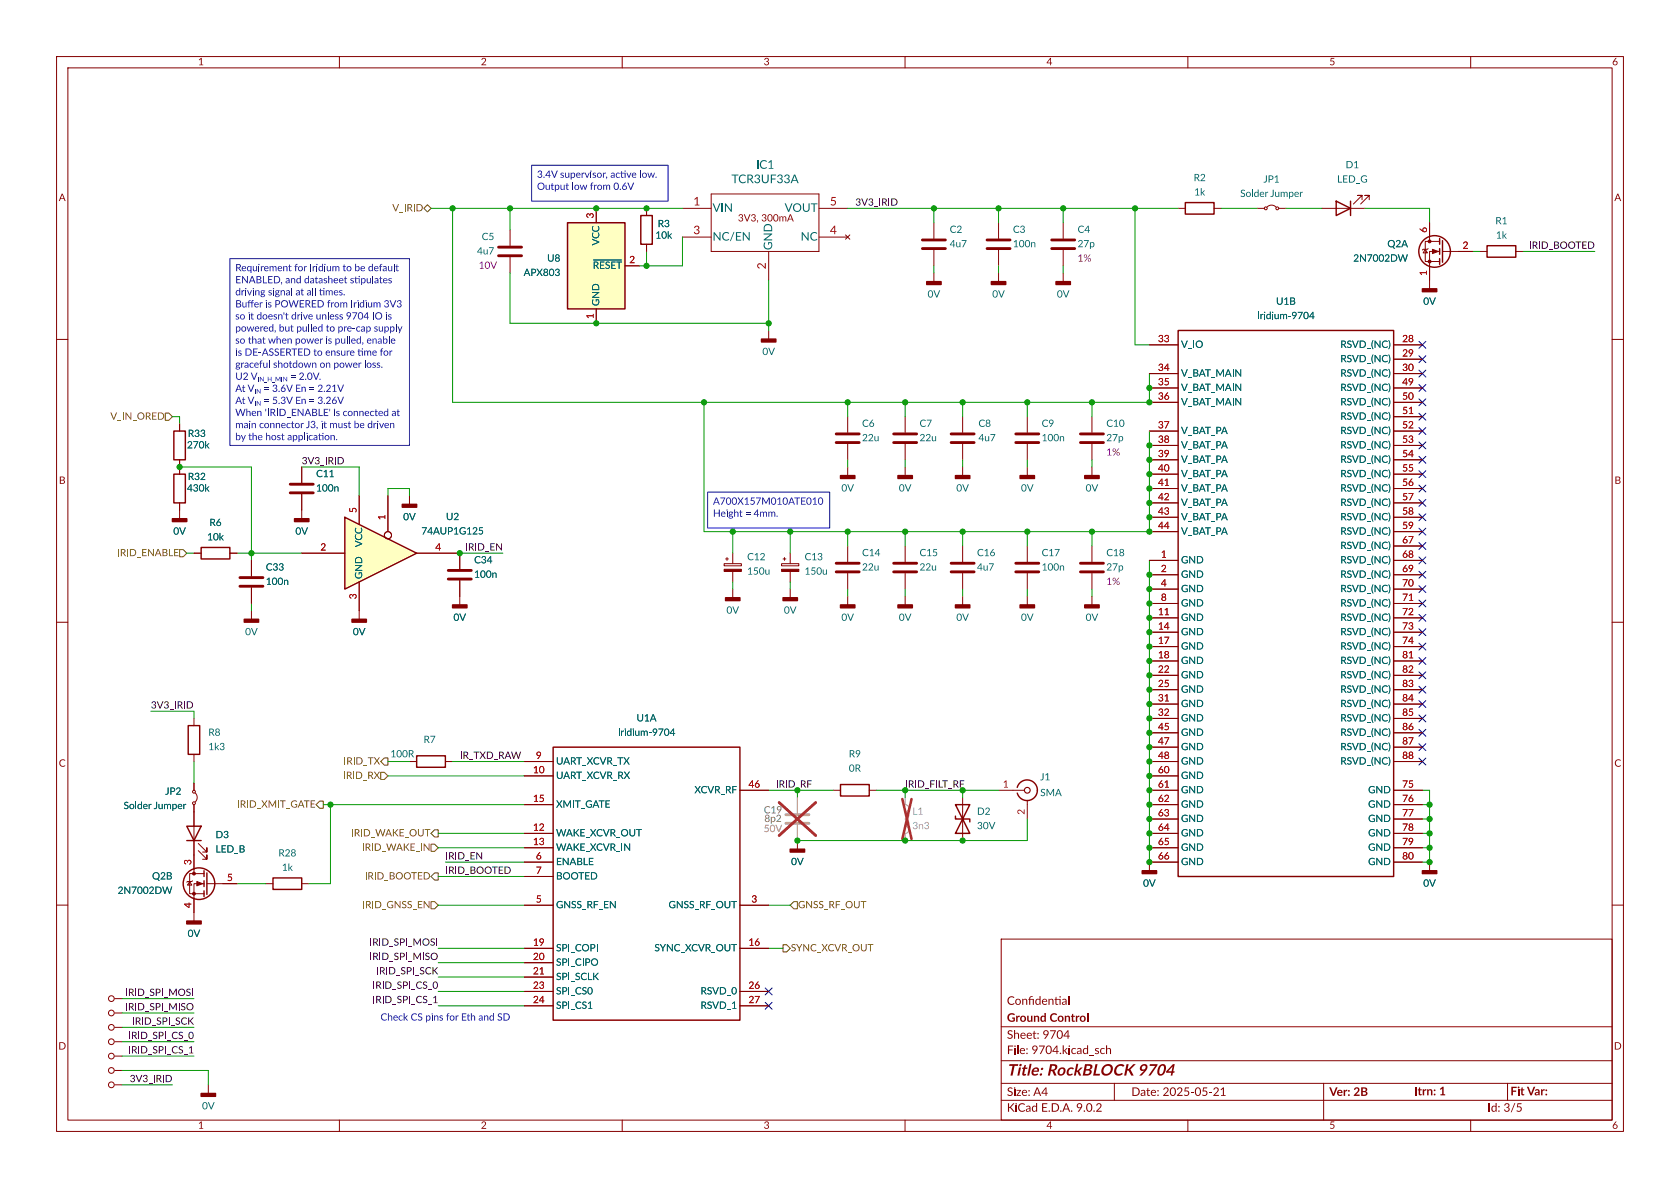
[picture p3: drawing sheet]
<svg xmlns="http://www.w3.org/2000/svg" width="297mm" height="210mm" viewBox="0 0 297 210" stroke-linecap="round" stroke-linejoin="round" font-family="sans-serif">
<defs><g id="words">
<text font-size="2.8" fill="#840000" x="178" y="190.7">Title:RockBLOCK9704</text>
<g font-size="2.1" fill="#006464">
<text x="129.3" y="32.8">TCR3UF33A</text>
<text x="133.6" y="30.3">IC1</text>
<text x="126" y="37.9">VIN</text>
<text x="138.7" y="37.9">VOUT</text>
<text x="126" y="43">NC/EN</text>
<text x="136.9" y="44.2" transform="rotate(-90 136.9 44.2)">GND</text>
<text x="141.5" y="43">NC</text>
</g>
<g font-size="2.1" fill="#a90000">
<text x="122.6" y="36.6">1</text>
<text x="122.6" y="41.7">3</text>
<text x="146.7" y="36.6">5</text>
<text x="146.7" y="41.7">4</text>
<text x="135.6" y="47.6" transform="rotate(-90 135.6 47.6)">2</text>
</g>
<g font-size="2.1" fill="#840000">
<text x="178" y="178.1">Confidential</text>
<text x="178" y="184.1">Sheet:9704</text>
<text x="178" y="181.1">GroundControl</text>
<text x="178" y="186.8">File: 9704.kicad_sch</text>
<text x="178" y="197">KiCadE.D.A.9.0.2</text>
<text x="178" y="194.2">Size:A4</text>
<text x="200" y="194.2">Date: 2025-05-21</text>
<text x="235" y="194.2">Ver:2B</text>
<text x="250" y="194.1">Itrn:1</text>
<text x="263" y="197">Id: 3/5</text>
<text x="267" y="194.1">Fit Var:</text>
</g>
<g font-size="1.8" fill="#840000">
<text x="35" y="11.9">1</text>
<text x="85" y="11.9">2</text>
<text x="135" y="11.9">3</text>
<text x="185" y="11.9">4</text>
<text x="235" y="11.9">5</text>
<text x="285" y="11.9">6</text>
<text x="10.4" y="35.9">A</text>
<text x="285.4" y="35.9">A</text>
<text x="130.5" y="39.5">3V3, 300mA</text>
<text x="10.4" y="85.9">B</text>
<text x="285.4" y="85.9">B</text>
<text x="10.4" y="135.9">C</text>
<text x="285.4" y="135.9">C</text>
<text x="10.3" y="185.9">D</text>
<text x="285.3" y="185.9">D</text>
<text x="35" y="199.9">1</text>
<text x="85" y="199.9">2</text>
<text x="135" y="199.9">3</text>
<text x="185" y="199.9">4</text>
<text x="235" y="199.9">5</text>
<text x="285" y="199.9">6</text>
</g>
<g font-size="1.8" fill="#0000c2">
<text x="94.9" y="31.9">3.4V supervisor,active low.</text>
<text x="94.9" y="34.1">Output low from 0.6V</text>
<text x="41.6" y="48.5">Requirementfor Iridium to be default</text>
<text x="41.6" y="50.6">ENABLED,and datasheet stipulates</text>
<text x="41.6" y="52.7">driving signalat all times.</text>
<text x="41.6" y="54.9">Buffer is POWEREDfrom Iridium 3V3</text>
<text x="41.6" y="57">so it doesn't drive unless9704 IO is</text>
<text x="41.6" y="59.1">powered, but pulled to pre-cap supply</text>
<text x="41.6" y="61.3">so that when power is pulled, enable</text>
<text x="41.6" y="63.4">is DE-ASSERTEDto ensuretime for</text>
<text x="41.6" y="65.5">graceful shotdown on power loss.</text>
<text x="41.6" y="67.7">U2 V_{IN_H_MIN}</text>
<text x="41.6" y="69.8">At V_{IN}</text>
<text x="41.6" y="71.9">At V_{IN}</text>
<text x="46.7" y="69.8">= 3.6V En= 2.21V</text>
<text x="46.7" y="71.9">= 5.3V En= 3.26V</text>
<text x="51.4" y="67.7">= 2.0V.</text>
<text x="41.6" y="74.1">When 'IRID_ENABLE'is connected at</text>
<text x="41.6" y="76.2">main connector J3,it must be driven</text>
<text x="41.6" y="78.3">by the host application.</text>
<text x="126" y="89.7">A700X157M010ATE010</text>
<text x="126" y="91.9">Height = 4mm.</text>
<text x="67.3" y="180.8">Check CSpins for Eth and SD</text>
</g>
<g font-size="1.8" fill="#006464">
<text x="211" y="32.4">R2</text>
<text x="211.1" y="34.9">1k</text>
<text x="219.2" y="35.2">SolderJumper</text>
<text x="223.4" y="32.6">JP1</text>
<text x="236.4" y="32.6">LED_G</text>
<text x="237.9" y="30.1">D1</text>
<text x="116.3" y="40.5">R3</text>
<text x="167.9" y="41.5">C2</text>
<text x="179.1" y="41.5">C3</text>
<text x="190.5" y="41.5">C4</text>
<text x="264.4" y="40">R1</text>
<text x="84.3" y="45.3">4u7</text>
<text x="85.2" y="42.8">C5</text>
<text x="96.7" y="46.6">U8</text>
<text x="104.8" y="47.9">~{RESET}</text>
<text x="106.3" y="43.4" transform="rotate(-90 106.3 43.4)">VCC</text>
<text x="115.9" y="42.5">10k</text>
<text x="167.9" y="44.1">4u7</text>
<text x="179.1" y="44.1">100n</text>
<text x="190.5" y="44.1">27p</text>
<text x="239.2" y="46.6">2N7002DW</text>
<text x="245.3" y="44.1">Q2A</text>
<text x="264.5" y="42.5">1k</text>
<text x="92.6" y="49.2">APX803</text>
<text x="164" y="53">0V</text>
<text x="175.4" y="53">0V</text>
<text x="186.8" y="53">0V</text>
<text x="106.3" y="54.1" transform="rotate(-90 106.3 54.1)">GND</text>
<text x="222.2" y="56.8">Iridium-9704</text>
<text x="225.6" y="54.2">U1B</text>
<text x="251.6" y="54.2">0V</text>
<text x="134.8" y="63.1">0V</text>
<text x="208.8" y="61.9">V_IO</text>
<text x="237" y="61.9">RSVD_(NC)</text>
<text x="237" y="64.4">RSVD_(NC)</text>
<text x="208.8" y="66.9">V_BAT_MAIN</text>
<text x="208.8" y="69.5">V_BAT_MAIN</text>
<text x="237" y="66.9">RSVD_(NC)</text>
<text x="237" y="69.5">RSVD_(NC)</text>
<text x="33.2" y="77.6">R33</text>
<text x="152.4" y="75.8">C6</text>
<text x="162.6" y="75.8">C7</text>
<text x="173" y="75.8">C8</text>
<text x="184.1" y="75.8">C9</text>
<text x="195.6" y="75.8">C10</text>
<text x="208.8" y="72">V_BAT_MAIN</text>
<text x="208.8" y="77.1">V_BAT_PA</text>
<text x="237" y="72">RSVD_(NC)</text>
<text x="237" y="74.6">RSVD_(NC)</text>
<text x="237" y="77.1">RSVD_(NC)</text>
<text x="33.1" y="79.6">270k</text>
<text x="152.4" y="78.4">22u</text>
<text x="162.6" y="78.4">22u</text>
<text x="173" y="78.4">4u7</text>
<text x="184.1" y="78.4">100n</text>
<text x="195.6" y="78.4">27p</text>
<text x="208.8" y="79.6">V_BAT_PA</text>
<text x="208.8" y="82.2">V_BAT_PA</text>
<text x="237" y="79.6">RSVD_(NC)</text>
<text x="237" y="82.2">RSVD_(NC)</text>
<text x="33.1" y="87.3">430k</text>
<text x="33.2" y="85.2">R32</text>
<text x="55.9" y="84.7">C11</text>
<text x="55.9" y="87.3">100n</text>
<text x="148.7" y="87.3">0V</text>
<text x="158.9" y="87.3">0V</text>
<text x="169.1" y="87.3">0V</text>
<text x="180.5" y="87.3">0V</text>
<text x="191.9" y="87.3">0V</text>
<text x="208.8" y="84.7">V_BAT_PA</text>
<text x="208.8" y="87.3">V_BAT_PA</text>
<text x="208.8" y="89.8">V_BAT_PA</text>
<text x="237" y="84.7">RSVD_(NC)</text>
<text x="237" y="87.3">RSVD_(NC)</text>
<text x="237" y="89.8">RSVD_(NC)</text>
<text x="30.6" y="94.9">0V</text>
<text x="36.6" y="95.9">10k</text>
<text x="37" y="93.3">R6</text>
<text x="52.2" y="94.9">0V</text>
<text x="71.3" y="92.3">0V</text>
<text x="74.5" y="94.8">74AUP1G125</text>
<text x="78.8" y="92.3">U2</text>
<text x="208.8" y="92.3">V_BAT_PA</text>
<text x="208.8" y="94.9">V_BAT_PA</text>
<text x="237" y="92.3">RSVD_(NC)</text>
<text x="237" y="94.9">RSVD_(NC)</text>
<text x="47" y="101.2">C33</text>
<text x="64.4" y="96.7" transform="rotate(-90 64.4 96.7)">VCC</text>
<text x="83.8" y="100">C34</text>
<text x="132.1" y="99.4">C12</text>
<text x="132.1" y="101.9">150u</text>
<text x="142.2" y="99.4">C13</text>
<text x="142.2" y="101.9">150u</text>
<text x="152.4" y="98.7">C14</text>
<text x="152.4" y="101.2">22u</text>
<text x="162.6" y="98.7">C15</text>
<text x="162.6" y="101.2">22u</text>
<text x="172.7" y="98.7">C16</text>
<text x="172.7" y="101.2">4u7</text>
<text x="184.1" y="98.7">C17</text>
<text x="184.1" y="101.2">100n</text>
<text x="195.6" y="98.7">C18</text>
<text x="195.6" y="101.2">27p</text>
<text x="208.8" y="100">GND</text>
<text x="237" y="97.4">RSVD_(NC)</text>
<text x="237" y="100">RSVD_(NC)</text>
<text x="47" y="103.8">100n</text>
<text x="64.4" y="102.4" transform="rotate(-90 64.4 102.4)">GND</text>
<text x="83.8" y="102.5">100n</text>
<text x="208.8" y="102.5">GND</text>
<text x="208.8" y="105">GND</text>
<text x="208.8" y="107.6">GND</text>
<text x="237" y="102.5">RSVD_(NC)</text>
<text x="237" y="105">RSVD_(NC)</text>
<text x="237" y="107.6">RSVD_(NC)</text>
<text x="43.3" y="112.7">0V</text>
<text x="62.4" y="112.7">0V</text>
<text x="80.2" y="110.1">0V</text>
<text x="128.4" y="108.8">0V</text>
<text x="138.6" y="108.8">0V</text>
<text x="148.7" y="110.1">0V</text>
<text x="158.9" y="110.1">0V</text>
<text x="169.1" y="110.1">0V</text>
<text x="180.5" y="110.1">0V</text>
<text x="191.9" y="110.1">0V</text>
<text x="208.8" y="110.1">GND</text>
<text x="208.8" y="112.7">GND</text>
<text x="237" y="110.1">RSVD_(NC)</text>
<text x="237" y="112.7">RSVD_(NC)</text>
<text x="208.8" y="115.2">GND</text>
<text x="208.8" y="117.7">GND</text>
<text x="237" y="115.2">RSVD_(NC)</text>
<text x="237" y="117.7">RSVD_(NC)</text>
<text x="208.8" y="120.3">GND</text>
<text x="208.8" y="122.8">GND</text>
<text x="208.8" y="125.4">GND</text>
<text x="237" y="120.3">RSVD_(NC)</text>
<text x="237" y="122.8">RSVD_(NC)</text>
<text x="237" y="125.4">RSVD_(NC)</text>
<text x="36.8" y="130.4">R8</text>
<text x="74.9" y="131.7">R7</text>
<text x="109.2" y="130.4">Iridium-9704</text>
<text x="112.5" y="127.9">U1A</text>
<text x="208.8" y="127.9">GND</text>
<text x="208.8" y="130.4">GND</text>
<text x="237" y="127.9">RSVD_(NC)</text>
<text x="237" y="130.4">RSVD_(NC)</text>
<text x="36.8" y="133">1k3</text>
<text x="69" y="134.2">100R</text>
<text x="98.3" y="135.5">UART_XCVR_TX</text>
<text x="150.1" y="134.2">R9</text>
<text x="150.1" y="136.8">0R</text>
<text x="208.8" y="133">GND</text>
<text x="208.8" y="135.5">GND</text>
<text x="237" y="133">RSVD_(NC)</text>
<text x="237" y="135.5">RSVD_(NC)</text>
<text x="21.8" y="143.4">SolderJumper</text>
<text x="29.2" y="140.8">JP2</text>
<text x="98.3" y="138.1">UART_XCVR_RX</text>
<text x="98.3" y="143.1">XMIT_GATE</text>
<text x="122.8" y="140.6">XCVR_RF</text>
<text x="183.9" y="138.3">J1</text>
<text x="183.9" y="141.1">SMA</text>
<text x="208.8" y="138.1">GND</text>
<text x="208.8" y="140.6">GND</text>
<text x="208.8" y="143.1">GND</text>
<text x="241.9" y="140.6">GND</text>
<text x="241.9" y="143.1">GND</text>
<text x="38.1" y="148.5">D3</text>
<text x="98.3" y="148.2">WAKE_XCVR_OUT</text>
<text x="172.7" y="144.4">D2</text>
<text x="172.7" y="146.9">30V</text>
<text x="208.8" y="145.7">GND</text>
<text x="208.8" y="148.2">GND</text>
<text x="241.9" y="145.7">GND</text>
<text x="241.9" y="148.2">GND</text>
<text x="26.9" y="155.8">Q2B</text>
<text x="38.1" y="151.1">LED_B</text>
<text x="49.2" y="151.8">R28</text>
<text x="49.8" y="154.3">1k</text>
<text x="98.3" y="150.8">WAKE_XCVR_IN</text>
<text x="98.3" y="153.3">ENABLE</text>
<text x="98.3" y="155.8">BOOTED</text>
<text x="139.9" y="153.3">0V</text>
<text x="208.8" y="150.8">GND</text>
<text x="208.8" y="153.3">GND</text>
<text x="241.9" y="150.8">GND</text>
<text x="241.9" y="153.3">GND</text>
<text x="20.8" y="158.4">2N7002DW</text>
<text x="98.3" y="160.9">GNSS_RF_EN</text>
<text x="118.2" y="160.9">GNSS_RF_OUT</text>
<text x="202.1" y="157.1">0V</text>
<text x="251.6" y="157.1">0V</text>
<text x="33.2" y="166">0V</text>
<text x="98.3" y="168.5">SPI_COPI</text>
<text x="98.3" y="171.1">SPI_CIPO</text>
<text x="98.3" y="173.6">SPI_SCLK</text>
<text x="115.7" y="168.5">SYNC_XCVR_OUT</text>
<text x="98.3" y="176.2">SPI_CS0</text>
<text x="98.3" y="178.7">SPI_CS1</text>
<text x="123.8" y="176.2">RSVD_0</text>
<text x="123.8" y="178.7">RSVD_1</text>
<text x="35.7" y="196.5">0V</text>
</g>
<g font-size="1.8" fill="#725600">
<text x="69.4" y="37.7">V_IRID</text>
<text x="19.5" y="74.6">V_IN_ORED</text>
<text x="20.7" y="98.7">IRID_ENABLE</text>
<text x="60.7" y="135.5">IRID_TX</text>
<text x="41.9" y="143.1">IRID_XMIT_GATE</text>
<text x="60.7" y="138.1">IRID_RX</text>
<text x="62.1" y="148.2">IRID_WAKE_OUT</text>
<text x="64" y="150.8">IRID_WAKE_IN</text>
<text x="64.5" y="155.8">IRID_BOOTED</text>
<text x="64" y="160.9">IRID_GNSS_EN</text>
<text x="141.1" y="160.9">GNSS_RF_OUT</text>
<text x="139.8" y="168.5">SYNC_XCVR_OUT</text>
</g>
<g font-size="1.8" fill="#a90000">
<text x="105.2" y="38.6" transform="rotate(-90 105.2 38.6)">3</text>
<text x="252.5" y="41.2" transform="rotate(-90 252.5 41.2)">6</text>
<text x="111.2" y="46.7">2</text>
<text x="258.6" y="44.2">2</text>
<text x="252.5" y="48.8" transform="rotate(-90 252.5 48.8)">1</text>
<text x="105.2" y="56.4" transform="rotate(-90 105.2 56.4)">1</text>
<text x="204.7" y="60.7">33</text>
<text x="204.7" y="65.8">34</text>
<text x="247.9" y="60.7">28</text>
<text x="247.9" y="63.2">29</text>
<text x="247.9" y="65.8">30</text>
<text x="204.7" y="68.3">35</text>
<text x="204.7" y="70.9">36</text>
<text x="247.9" y="68.3">49</text>
<text x="247.9" y="70.9">50</text>
<text x="204.7" y="75.9">37</text>
<text x="247.9" y="73.4">51</text>
<text x="247.9" y="75.9">52</text>
<text x="204.7" y="78.5">38</text>
<text x="204.7" y="81">39</text>
<text x="204.7" y="83.6">40</text>
<text x="247.9" y="78.5">53</text>
<text x="247.9" y="81">54</text>
<text x="247.9" y="83.6">55</text>
<text x="204.7" y="86.1">41</text>
<text x="204.7" y="88.6">42</text>
<text x="247.9" y="86.1">56</text>
<text x="247.9" y="88.6">57</text>
<text x="63.2" y="90.7" transform="rotate(-90 63.2 90.7)">5</text>
<text x="68.3" y="92" transform="rotate(-90 68.3 92)">1</text>
<text x="204.7" y="91.2">43</text>
<text x="204.7" y="93.7">44</text>
<text x="247.9" y="91.2">58</text>
<text x="247.9" y="93.7">59</text>
<text x="56.6" y="97.5">2</text>
<text x="77" y="97.5">4</text>
<text x="205.2" y="98.8">1</text>
<text x="205.2" y="101.3">2</text>
<text x="247.9" y="96.3">67</text>
<text x="247.9" y="98.8">68</text>
<text x="247.9" y="101.3">69</text>
<text x="63.2" y="105.9" transform="rotate(-90 63.2 105.9)">3</text>
<text x="205.2" y="103.9">4</text>
<text x="205.2" y="106.4">8</text>
<text x="247.9" y="103.9">70</text>
<text x="247.9" y="106.4">71</text>
<text x="204.7" y="109">11</text>
<text x="204.7" y="111.5">14</text>
<text x="247.9" y="109">72</text>
<text x="247.9" y="111.5">73</text>
<text x="204.7" y="114">17</text>
<text x="204.7" y="116.6">18</text>
<text x="204.7" y="119.1">22</text>
<text x="247.9" y="114">74</text>
<text x="247.9" y="116.6">81</text>
<text x="247.9" y="119.1">82</text>
<text x="204.7" y="121.7">25</text>
<text x="204.7" y="124.2">31</text>
<text x="247.9" y="121.7">83</text>
<text x="247.9" y="124.2">84</text>
<text x="204.7" y="126.7">32</text>
<text x="204.7" y="129.3">45</text>
<text x="204.7" y="131.8">47</text>
<text x="247.9" y="126.7">85</text>
<text x="247.9" y="129.3">86</text>
<text x="247.9" y="131.8">87</text>
<text x="94.2" y="136.9">10</text>
<text x="94.7" y="134.4">9</text>
<text x="204.7" y="134.4">48</text>
<text x="204.7" y="136.9">60</text>
<text x="247.9" y="134.4">88</text>
<text x="94.2" y="142">15</text>
<text x="132.3" y="139.4">46</text>
<text x="177.3" y="139.4">1</text>
<text x="204.7" y="139.4">61</text>
<text x="204.7" y="142">62</text>
<text x="247.9" y="139.4">75</text>
<text x="247.9" y="142">76</text>
<text x="94.2" y="147.1">12</text>
<text x="94.2" y="149.6">13</text>
<text x="181.4" y="144" transform="rotate(-90 181.4 144)">2</text>
<text x="204.7" y="144.5">63</text>
<text x="204.7" y="147.1">64</text>
<text x="204.7" y="149.6">65</text>
<text x="247.9" y="144.5">77</text>
<text x="247.9" y="147.1">78</text>
<text x="247.9" y="149.6">79</text>
<text x="34" y="152.9" transform="rotate(-90 34 152.9)">3</text>
<text x="40.1" y="156">5</text>
<text x="94.7" y="152.1">6</text>
<text x="94.7" y="154.7">7</text>
<text x="204.7" y="152.1">66</text>
<text x="247.9" y="152.1">80</text>
<text x="34" y="160.5" transform="rotate(-90 34 160.5)">4</text>
<text x="94.7" y="159.8">5</text>
<text x="132.8" y="159.8">3</text>
<text x="94.2" y="167.4">19</text>
<text x="132.3" y="167.4">16</text>
<text x="94.2" y="169.9">20</text>
<text x="94.2" y="172.5">21</text>
<text x="94.2" y="175">23</text>
<text x="94.2" y="177.5">24</text>
<text x="132.3" y="175">26</text>
<text x="132.3" y="177.5">27</text>
</g>
<g font-size="1.8" fill="#0f0f0f">
<text x="151.2" y="36.6">3V3_IRID</text>
<text x="270.3" y="44.2">IRID_BOOTED</text>
<text x="53.3" y="82.3">3V3_IRID</text>
<text x="82.2" y="97.5">IRID_EN</text>
<text x="26.7" y="125.5">3V3_IRID</text>
<text x="81.3" y="134.4">IR_TXD_RAW</text>
<text x="78.7" y="154.7">IRID_BOOTED</text>
<text x="78.7" y="152.1">IRID_EN</text>
<text x="65.3" y="167.4">IRID_SPI_MOSI</text>
<text x="65.3" y="169.9">IRID_SPI_MISO</text>
<text x="66.5" y="172.5">IRID_SPI_SCK</text>
<text x="22.1" y="178.8">IRID_SPI_MISO</text>
<text x="22.1" y="176.3">IRID_SPI_MOSI</text>
<text x="65.9" y="175">IRID_SPI_CS_0</text>
<text x="65.9" y="177.5">IRID_SPI_CS_1</text>
<text x="22.7" y="183.9">IRID_SPI_CS_0</text>
<text x="23.3" y="181.3">IRID_SPI_SCK</text>
<text x="22.7" y="186.4">IRID_SPI_CS_1</text>
<text x="22.9" y="191.5">3V3_IRID</text>
</g>
<g font-size="1.8" fill="#840084">
<text x="84.6" y="47.9">10V</text>
<text x="190.5" y="46.6">1%</text>
<text x="195.6" y="80.9">1%</text>
<text x="195.6" y="103.8">1%</text>
</g>
<g font-size="1.8" fill="#009600">
<text x="137.2" y="139.4">IRID_RF</text>
<text x="160" y="139.4">IRID_FILT_RF</text>
</g>
<text font-size="1.8" fill="#9c9b98" x="135" y="147.4">50V</text>
<g font-size="1.8" fill="#939391">
<text x="135" y="144.1">C19</text>
<text x="135.1" y="145.7">8p2</text>
<text x="161.3" y="144.4">L1</text>
<text x="161.3" y="146.9">3n3</text>
</g>
</g></defs>
<g fill="none" stroke="#840000" stroke-width=".18">
<path d="M10 10h277v190h-277zM12 12h273v186h-273zM60 10v2M110 10v2M160 10v2M210 10v2M260 10v2M10 60h2M285 60h2M10 110h2M285 110h2M10 160h2"/>
<path d="M177 166h108v32h-108zM285 160h2M60 198v2M110 198v2M160 198v2M210 198v2M260 198v2"/>
</g>
<path d="M215.8 192.6l.6-.4v1.4h.3v.1h-.8v-.1h.3v-1.1l-.3 .2z" fill="#840000"/>
<g fill="none" stroke="#840000" stroke-width=".18">
<path d="M149.9 73.7v2.8M149.9 78.5v2.8M160 73.7v2.8M160 78.5v2.8M193 73.7v2.8M193 78.5v2.8M203.2 61h5.1M203.2 66h5.1M203.2 68.6h5.1M203.2 71.1h5.1M203.2 76.2h5.1M203.2 78.7h5.1"/>
<path d="M246.4 61h5.1M246.4 66h5.1M246.4 68.6h5.1M246.4 71.1h5.1M246.4 76.2h5.1M246.4 78.7h5.1M246.4 63.5h5.1M246.4 73.7h5.1M149.9 82.6v1.5M149.9 96.5v2.8M160 82.6v1.5M160 96.5v2.8"/>
<path d="M181.6 82.6v1.5M181.6 96.5v2.8M193 82.6v1.5M203.2 81.3h5.1M203.2 83.8h5.1M203.2 86.4h5.1M203.2 88.9h5.1M203.2 91.4h5.1M203.2 94h5.1M203.2 99.1h5.1M246.4 81.3h5.1M246.4 83.8h5.1"/>
<path d="M246.4 86.4h5.1M246.4 88.9h5.1M246.4 91.4h5.1M246.4 94h5.1M246.4 99.1h5.1M246.4 96.5h5.1M149.9 101.3v2.8M149.9 105.4v1.5M160 101.3v2.8M160 105.4v1.5M170.2 105.4v1.5M181.6 101.3v2.8"/>
<path d="M181.6 105.4v1.5M193 105.4v1.5M203.2 101.6h5.1M203.2 104.1h5.1M203.2 106.7h5.1M203.2 109.2h5.1M203.2 111.8h5.1M203.2 114.3h5.1M203.2 116.8h5.1M203.2 119.4h5.1M246.4 101.6h5.1M246.4 104.1h5.1"/>
<path d="M246.4 106.7h5.1M246.4 109.2h5.1M246.4 111.8h5.1M246.4 114.3h5.1M246.4 116.8h5.1M246.4 119.4h5.1M78.7 134.6h1.3M92.7 134.6h5.1M92.7 137.2h5.1M130.8 139.7h5.1M203.2 121.9h5.1M203.2 124.5h5.1"/>
<path d="M203.2 127h5.1M203.2 129.5h5.1M203.2 132.1h5.1M203.2 134.6h5.1M203.2 137.2h5.1M203.2 139.7h5.1M246.4 121.9h5.1M246.4 124.5h5.1M246.4 127h5.1M246.4 129.5h5.1M246.4 132.1h5.1M246.4 134.6h5.1"/>
<path d="M246.4 139.7h5.1M92.7 142.2h5.1M92.7 147.3h5.1M92.7 149.9h5.1M92.7 152.4h5.1M92.7 154.9h5.1M141 148.6v1.5M203.2 142.2h5.1M203.2 144.8h5.1M203.2 147.3h5.1M203.2 149.9h5.1M203.2 152.4h5.1"/>
<path d="M246.4 142.2h5.1M246.4 144.8h5.1M246.4 147.3h5.1M246.4 149.9h5.1M246.4 152.4h5.1M92.7 160h5.1M92.7 167.6h5.1M92.7 170.2h5.1M92.7 172.7h5.1M92.7 175.3h5.1M92.7 177.8h5.1M130.8 160h5.1"/>
<path d="M130.8 167.6h5.1M130.8 175.3h5.1M130.8 177.8h5.1M177 194.5h108M177 191.5h108M177 187.5h108M177 181.5h108M197 191.5v3M234 191.5v6.5M266.5 191.5v3"/>
</g>
<path d="M208.3 58.4h38.1v96.5h-38.1zM97.8 132.1h33v48.2h-33z" fill="none" stroke="#800000" stroke-width=".25"/>
<path d="M147.8 76.7h4.1M147.8 78.2h4.1M158 76.7h4.1M158 78.2h4.1M191 76.7h4.1M191 78.2h4.1M147.8 99.6h4.1M158 99.6h4.1M179.6 99.6h4M147.8 101.1h4.1M158 101.1h4.1M179.6 101.1h4" fill="none" stroke="#840000" stroke-width=".51"/>
<g fill="#840000" stroke="#840000" stroke-width=".25">
<path d="M139.7 150.1h2.5v.5h-2.5z"/>
<path d="M191.8 106.9h2.5v.5h-2.5z"/>
<path d="M180.3 106.9h2.6v.5h-2.6z"/>
<path d="M191.8 84.1h2.5v.5h-2.5z"/>
<path d="M180.3 84.1h2.6v.5h-2.6z"/>
<path d="M158.7 106.9h2.6v.5h-2.6z"/>
<path d="M168.9 106.9h2.5v.5h-2.5z"/>
<path d="M148.6 106.9h2.5v.5h-2.5z"/>
<path d="M148.6 84.1h2.5v.5h-2.5z"/>
<path d="M158.7 84.1h2.6v.5h-2.6z"/>
</g>
<path d="M138.9 145.5h4.1M138.9 144h4.1" fill="none" stroke="#9c9b98" stroke-width=".51"/>
<path d="M141 141v2.8M141 145.8v2.8" fill="none" stroke="#9c9b98" stroke-width=".18"/>
<path d="M137.7 141.9l6.5 5.8M144.2 141.9l-6.5 5.8" fill="none" stroke="#e12e31" stroke-width=".46"/>
<path d="M73.7 133.6h5v2h-5z" fill="none" stroke="#840000" stroke-width=".25"/>
<path d="M61 91.4l12.7 6.4-12.7 6.3z" fill="#ffffc2"/>
<g fill="none" stroke="#840000" stroke-width=".25">
<path d="M209.5 35.8h5.1v2h-5.1zM236.2 35.6l2.6 1.2-2.6 1.3zM238.8 35.6v2.5M254.5 42.2v1M254.5 43.9v1.1M254.5 45.7v1M255 42.5v3.9M262.9 43.4h5.1v2.1h-5.1zM30.7 76.2h2.1v5.1h-2.1zM30.7 83.8h2.1v5.1h-2.1zM35.6 96.8h5v2h-5zM61 91.4l12.7 6.4-12.7 6.3z"/>
<path d="M148.6 138.7h5.1v2h-5.1zM179.8 139.2a1.82 1.82 0 0 1 2-1.3 1.82 1.82 0 0 1 1.6 1.8M183.4 139.7a1.81 1.81 0 0 1-1.6 1.8 1.81 1.81 0 0 1-2-1.3M168.9 142.2h2.5l-2.5 5.1h2.5zM168.9 144.3v.5h2.5v.5"/>
<circle cx="253.6" cy="44.4" r="2.79"/>
</g>
<g fill="none" stroke="#840000" stroke-width=".18">
<path d="M208.3 36.8h1.2M214.6 36.8h1.3M222.2 36.8h1.3M224 36.6a1.08 1.08 0 0 1 1.6 0M226.1 36.8h1.2M233.7 36.8h7.6M240.8 35.3v-.8h-.8h.8l-1.5 1.6M242.1 35.3v-.8h-.8h.8l-1.6 1.6M252.7 39.4v3.3M252 44.1l.3 .6h-.7zM252.5 43.9l-.2 .2h-.7l-.1 .1M254.5 42.7h-2.5v3.5h2.5"/>
<path d="M254.5 44.5h-1.8v6.6M255 44.5h5.3M261.6 44.5h1.3M268 44.5h1.2M31.7 74.9v1.3M170.2 73.7v2.8M170.2 78.5v2.8M31.7 81.3v2.5M31.7 88.9v2.8M34.3 97.8h1.3M40.6 97.8h1.3M53.3 97.8h7.7"/>
<path d="M53.3 82.6v2.7M53.3 87.4v4.3M63.5 87.6v5.1M68.6 87.6v6.4M72.4 87.6v1.6M73.7 97.8h7.6v2.8M170.2 82.6v1.5M63.5 102.9v6.6M81.3 102.6v4.3M129.5 104.1v1.6M139.7 104.1v1.6M147.3 139.7h1.3"/>
<path d="M153.7 139.7h1.2M176.5 139.7h4.6M170.2 141v7.6M181.6 141.5v3.3M203.2 152.4v1.5M252.7 152.4v1.5M20.3 191.8h1.3"/>
<circle cx="223.8" cy="36.8" r=".25"/>
<circle cx="225.8" cy="36.8" r=".25"/>
<circle cx="68.6" cy="94.6" r=".63"/>
<circle cx="19.7" cy="191.8" r=".51"/>
</g>
<path d="M168.1 76.7h4.1M168.1 78.2h4.1M51.3 85.6h4.1M51.3 87.1h4.1M79.2 100.8h4.1M79.2 102.4h4.1" fill="none" stroke="#840000" stroke-width=".51"/>
<g fill="#840000" stroke="#840000" stroke-width=".25">
<path d="M62.2 109.5h2.6v.5h-2.6z"/>
<path d="M251.5 51.1h2.5v.5h-2.5z"/>
<path d="M80 106.9h2.5v.5h-2.5z"/>
<path d="M128.3 105.7h2.5v.5h-2.5z"/>
<path d="M138.4 105.7h2.6v.5h-2.6z"/>
<path d="M71.1 89.2h2.6v.5h-2.6z"/>
<path d="M52.1 91.7h2.5v.5h-2.5z"/>
<path d="M201.9 153.9h2.6v.5h-2.6z"/>
<path d="M168.9 84.1h2.5v.5h-2.5z"/>
<path d="M251.5 153.9h2.5v.5h-2.5z"/>
<path d="M30.5 91.7h2.5v.5h-2.5z"/>
</g>
<g fill="#840000" stroke="#840000" stroke-width=".18">
<path d="M253.2 44.1l1.1 .4-1.1 .3z"/>
<circle cx="252.7" cy="42.7" r=".25"/>
<circle cx="252.7" cy="46.2" r=".25"/>
</g>
<path d="M160 141v1.2a.64 .64 0 0 1 .7 .7 .64 .64 0 0 1-.7 .6 .64 .64 0 0 1 .7 .7 .64 .64 0 0 1-.7 .6 .64 .64 0 0 1 .7 .6 .64 .64 0 0 1-.7 .7 .64 .64 0 0 1 .7 .6 .64 .64 0 0 1-.7 .6M160 147.3v1.3" fill="none" stroke="#9c9b98" stroke-width=".18"/>
<path d="M159.5 141.2l1.6 7.1M161.1 141.2l-1.6 7.1" fill="none" stroke="#e12e31" stroke-width=".46"/>
<circle cx="181.6" cy="139.7" r=".51" fill="none" stroke="#840000" stroke-width=".2"/>
<path d="M100.3 39.4h10.2v15.2h-10.2z" fill="#ffffc2"/>
<g fill="none" stroke="#840000" stroke-width=".25">
<path d="M100.3 39.4h10.2v15.2h-10.2zM113.3 38.1h2v5.1h-2zM33.3 128.3h2v5.1h-2zM33 146.1h2.6l-1.3 2.5zM33 148.6h2.6M36.1 153.9v1M36.1 155.7v1M36.1 157.5v1M36.6 154.3v3.8M48.3 155.2h5v2h-5z"/>
<circle cx="35.2" cy="156.2" r="2.79"/>
</g>
<g fill="none" stroke="#840000" stroke-width=".18">
<path d="M105.4 36.8v2.6M114.3 36.8v1.3M120.6 36.8h5.1M125.7 34.3h19.1v10.2h-19.1zM144.8 36.8h5.1M165.1 39.4v2.8M176.5 39.4v2.8M188 39.4v2.8M252.7 39.4v2.5M90.2 40.6v2.8M90.2 45.5v2.8M105.4 54.6v2.6"/>
<path d="M114.3 43.2v1.3M120.6 41.9h5.1M135.9 44.5v5M135.9 58.4v1.5M144.8 41.9h5.1M149.5 41.5l.7 .8M150.2 41.5l-.7 .8M165.1 44.2v2.8M165.1 48.3v1.5M176.5 44.2v2.8M176.5 48.3v1.5M188 44.2v2.8"/>
<path d="M188 48.3v1.5M252.7 47v2.5M257.8 44.5h2.5M31.7 74.9v1.3M181.6 73.7v2.8M181.6 78.5v2.8M203.2 61h5.1M203.2 66h5.1M203.2 68.6h5.1M203.2 71.1h5.1M203.2 76.2h5.1M203.2 78.7h5.1"/>
<path d="M246.4 61h5.1M246.4 66h5.1M246.4 68.6h5.1M246.4 71.1h5.1M246.4 76.2h5.1M246.4 78.7h5.1M246.4 63.5h5.1M246.4 73.7h5.1M31.7 81.3v2.5M31.7 88.9v1.3M34.3 97.8h1.3M40.6 97.8h1.3"/>
<path d="M44.4 99.1v2.8M53.3 97.8h7.7M53.3 82.6v2.7M53.3 87.4v2.8M63.5 87.6v5.1M68.6 87.6v6.4M73.7 97.8h7.6v2.8M128 99.6h3.1v.4h-3.1zM128.3 98.8h.5M128.5 98.6v.5M129.5 97.8v1.8M138.2 99.6h3v.4h-3z"/>
<path d="M138.4 98.8h.5M138.7 98.6v.5M139.7 97.8v1.8M170.2 96.5v2.8M193 96.5v2.8M203.2 81.3h5.1M203.2 83.8h5.1M203.2 86.4h5.1M203.2 88.9h5.1M203.2 91.4h5.1M203.2 94h5.1M203.2 99.1h5.1"/>
<path d="M246.4 81.3h5.1M246.4 83.8h5.1M246.4 86.4h5.1M246.4 88.9h5.1M246.4 91.4h5.1M246.4 94h5.1M246.4 99.1h5.1M246.4 96.5h5.1M44.4 103.9v2.8M44.4 108v1.5M63.5 102.9v5.1M81.3 102.6v2.8"/>
<path d="M129.5 101v1.9M139.7 101v1.9M170.2 101.3v2.8M193 101.3v2.8M203.2 101.6h5.1M203.2 104.1h5.1M203.2 106.7h5.1M203.2 109.2h5.1M203.2 111.8h5.1M203.2 114.3h5.1M203.2 116.8h5.1M203.2 119.4h5.1"/>
<path d="M246.4 101.6h5.1M246.4 104.1h5.1M246.4 106.7h5.1M246.4 109.2h5.1M246.4 111.8h5.1M246.4 114.3h5.1M246.4 116.8h5.1M246.4 119.4h5.1M34.3 127v1.3M34.3 133.4v1.2M34.3 138.4v1.3M92.7 134.6h5.1"/>
<path d="M92.7 137.2h5.1M130.8 139.7h5.1M203.2 121.9h5.1M203.2 124.5h5.1M203.2 127h5.1M203.2 129.5h5.1M203.2 132.1h5.1M203.2 134.6h5.1M203.2 137.2h5.1M203.2 139.7h5.1M246.4 121.9h5.1M246.4 124.5h5.1"/>
<path d="M246.4 127h5.1M246.4 129.5h5.1M246.4 132.1h5.1M246.4 134.6h5.1M246.4 139.7h5.1M33.5 155.8l.4 .7h-.8zM34 155.7l-.1 .1h-.8l-.1 .2M34.3 142.2v12.2M34.5 140.2a1.08 1.08 0 0 1 0 1.5M35.1 150.4l1.5 1.5v-.8v.8h-.8M35.1 149.1l1.5 1.5v-.7v.7h-.8M36.1 154.4h-2.6v3.6h2.6"/>
<path d="M36.1 156.2h-1.8v6.6M36.6 156.2h5.3M47 156.2h1.3M53.3 156.2h1.3M92.7 142.2h5.1M92.7 147.3h5.1M92.7 149.9h5.1M92.7 152.4h5.1M92.7 154.9h5.1M203.2 142.2h5.1M203.2 144.8h5.1M203.2 147.3h5.1"/>
<path d="M203.2 149.9h5.1M203.2 152.4h5.1M246.4 142.2h5.1M246.4 144.8h5.1M246.4 147.3h5.1M246.4 149.9h5.1M246.4 152.4h5.1M20.3 176.5h1.3M20.3 179.1h1.3M92.7 160h5.1M92.7 167.6h5.1M92.7 170.2h5.1"/>
<path d="M92.7 172.7h5.1M92.7 175.3h5.1M92.7 177.8h5.1M130.8 160h5.1M130.8 167.6h5.1M130.8 175.3h5.1M130.8 177.8h5.1M20.3 186.7h1.3M20.3 181.6h1.3M20.3 184.2h1.3M20.3 189.2h1.3M36.8 191.8v1.5"/>
<circle cx="68.6" cy="94.6" r=".63"/>
<circle cx="34.3" cy="140" r=".25"/>
<circle cx="34.3" cy="142" r=".25"/>
<circle cx="19.7" cy="176.5" r=".51"/>
<circle cx="19.7" cy="179.1" r=".51"/>
<circle cx="19.7" cy="189.2" r=".51"/>
<circle cx="19.7" cy="186.7" r=".51"/>
<circle cx="19.7" cy="181.6" r=".51"/>
<circle cx="19.7" cy="184.2" r=".51"/>
</g>
<path d="M104.9 46h5" fill="none" stroke="#006464" stroke-width=".18"/>
<g fill="none" stroke="#840000" stroke-width=".51">
<path d="M88.1 43.7h4.1M88.1 45.2h4.1M163.1 42.4h4M163.1 43.9h4M174.5 42.4h4.1M174.5 43.9h4.1M185.9 42.4h4.1M185.9 43.9h4.1M179.6 76.7h4M179.6 78.2h4M168.1 99.6h4.1M191 99.6h4.1"/>
<path d="M42.4 102.1h4.1M42.4 103.6h4.1M168.1 101.1h4.1M191 101.1h4.1"/>
</g>
<g fill="#840000" stroke="#840000" stroke-width=".18">
<path d="M138.2 100.6h3v.4h-3z"/>
<path d="M128 100.6h3.1v.4h-3.1z"/>
<path d="M34.8 155.8l1 .4-1 .4z"/>
<circle cx="34.3" cy="154.4" r=".25"/>
<circle cx="34.3" cy="158" r=".25"/>
</g>
<g fill="#840000" stroke="#840000" stroke-width=".25">
<path d="M134.6 59.9h2.6v.6h-2.6z"/>
<path d="M43.2 109.5h2.5v.5h-2.5z"/>
<path d="M33 162.8h2.6v.5h-2.6z"/>
<path d="M186.7 49.8h2.5v.5h-2.5z"/>
<path d="M35.6 193.3h2.5v.5h-2.5z"/>
<path d="M163.8 49.8h2.6v.5h-2.6z"/>
<path d="M175.3 49.8h2.5v.5h-2.5z"/>
</g>
<path d="M74.9 36.8l.7-.6 .6 .6-.6 .7zM29.2 73h.6l.7 .7-.7 .6h-.6zM31.7 97.2h.7l.6 .6-.6 .6h-.7zM67.3 136.5h.6l.7 .7-.7 .6h-.6zM67.3 134.6l.6-.6h.7v1.3h-.7zM56.5 141.6h.6v1.3h-.6l-.6-.7zM76.2 149.2h.6l.7 .7-.7 .6h-.6zM76.8 146.7h.7v1.3h-.7l-.6-.7zM76.8 154.3h.7v1.3h-.7l-.6-.7zM140.3 159.4h.7v1.3h-.7l-.6-.7zM138.4 167h.7l.6 .6-.6 .7h-.7z" fill="none" stroke="#725600" stroke-width=".18"/>
<g fill="none" stroke="#009600" stroke-width=".18">
<path d="M76.2 36.8h44.4M80 36.8v34.3h123.2v-5.1M90.2 36.8v3.8M149.9 36.8h58.4M165.1 36.8v2.6M176.5 36.8v2.6M188 36.8v2.6M200.7 36.8v24.2h2.5M215.9 36.8h6.3M227.3 36.8h6.4M241.3 36.8h11.4v2.6M90.2 48.3v8.9h45.7"/>
<path d="M114.3 44.5v2.5M120.6 41.9v5.1h-7.6M135.9 49.5v8.9M165.1 47v1.3M176.5 47v1.3M188 47v1.3M260.3 44.5h1.3M269.2 44.5h12.7M30.5 73.7h1.2v1.2M124.5 71.1v22.9h78.7v-17.8M149.9 71.1v2.6M160 71.1v2.6"/>
<path d="M170.2 71.1v2.6M181.6 71.1v2.6M193 71.1v2.6M31.7 82.6h12.7v16.5M33 97.8h1.3M41.9 97.8h11.4M53.3 82.6h10.2v5M68.6 87.6v-1.2h3.8v1.2M81.3 97.8h7.6M129.5 94v3.8M139.7 94v3.8M149.9 81.3v1.3"/>
<path d="M149.9 94v2.5M160 81.3v1.3M160 94v2.5M170.2 81.3v1.3M170.2 94v2.5M181.6 81.3v1.3M181.6 94v2.5M193 81.3v1.3M193 94v2.5M203.2 99.1v53.3M44.4 106.7v1.3M129.5 102.9v1.2"/>
<path d="M139.7 102.9v1.2M149.9 104.1v1.3M160 104.1v1.3M170.2 104.1v1.3M181.6 104.1v1.3M193 104.1v1.3M26.7 125.7h7.6v1.3M34.3 134.6v3.8M68.6 134.6h3.8M68.6 137.2h24.1M80 134.6h12.7M135.9 139.7h11.4"/>
<path d="M141 139.7v1.3M154.9 139.7h21.6M160 139.7v1.3M170.2 139.7v1.3M251.5 139.7h1.2v12.7h-1.2M41.9 156.2h5.1M57.1 142.2h35.6M58.4 142.2v14h-3.8M77.5 149.9h15.2M77.5 147.3h15.2M77.5 154.9h15.2M78.7 152.4h14"/>
<path d="M181.6 144.8v3.8h-40.6M251.5 149.9h1.2M251.5 147.3h1.2M251.5 142.2h1.2M251.5 144.8h1.2M21.6 179.1h12.7M21.6 176.5h12.7M77.5 170.2h15.2M77.5 167.6h15.2M77.5 160h15.2M77.5 175.3h15.2M77.5 172.7h15.2"/>
<path d="M77.5 177.8h15.2M135.9 167.6h2.5M135.9 160h3.8M21.6 181.6h12.7M21.6 184.2h12.7M21.6 186.7h12.7M21.6 191.8h8.9M21.6 189.2h15.2v2.6"/>
</g>
<g fill="none" stroke="#000084" stroke-width=".18">
<path d="M250.9 78.1l1.2 1.2M250.9 60.4l1.2 1.2M250.9 62.9l1.2 1.2M250.9 65.4l1.2 1.2M250.9 75.6l1.2 1.2M250.9 73.1l1.2 1.2M250.9 70.5l1.2 1.2M250.9 68l1.2 1.2M252.1 78.1l-1.2 1.2M252.1 60.4l-1.2 1.2M252.1 62.9l-1.2 1.2M252.1 65.4l-1.2 1.2"/>
<path d="M252.1 75.6l-1.2 1.2M252.1 73.1l-1.2 1.2M252.1 70.5l-1.2 1.2M252.1 68l-1.2 1.2M250.9 98.5l1.2 1.2M250.9 95.9l1.2 1.2M250.9 88.3l1.2 1.2M250.9 93.4l1.2 1.2M250.9 80.7l1.2 1.2M250.9 90.8l1.2 1.2M250.9 83.2l1.2 1.2M250.9 85.8l1.2 1.2"/>
<path d="M252.1 98.5l-1.2 1.2M252.1 95.9l-1.2 1.2M252.1 88.3l-1.2 1.2M252.1 93.4l-1.2 1.2M252.1 80.7l-1.2 1.2M252.1 90.8l-1.2 1.2M252.1 83.2l-1.2 1.2M252.1 85.8l-1.2 1.2M250.9 111.2l1.2 1.2M250.9 103.5l1.2 1.2M250.9 106.1l1.2 1.2M250.9 108.6l1.2 1.2"/>
<path d="M250.9 101l1.2 1.2M250.9 113.7l1.2 1.2M250.9 116.2l1.2 1.2M250.9 118.8l1.2 1.2M252.1 111.2l-1.2 1.2M252.1 103.5l-1.2 1.2M252.1 106.1l-1.2 1.2M252.1 108.6l-1.2 1.2M252.1 101l-1.2 1.2M252.1 113.7l-1.2 1.2M252.1 116.2l-1.2 1.2M252.1 118.8l-1.2 1.2"/>
<path d="M250.9 128.9l1.2 1.2M250.9 121.3l1.2 1.2M250.9 131.5l1.2 1.2M250.9 126.4l1.2 1.2M250.9 123.9l1.2 1.2M250.9 134l1.2 1.2M252.1 128.9l-1.2 1.2M252.1 121.3l-1.2 1.2M252.1 131.5l-1.2 1.2M252.1 126.4l-1.2 1.2M252.1 123.9l-1.2 1.2M252.1 134l-1.2 1.2"/>
<path d="M135.3 174.7l1.2 1.2M135.3 177.2l1.2 1.2M136.5 174.7l-1.2 1.2M136.5 177.2l-1.2 1.2"/>
</g>
<path d="M94 29.2h24.1v6.4h-24.1zM40.6 45.7h31.8v33h-31.8zM125.1 87h21.6v6.3h-21.6z" fill="none" stroke="#0000c2" stroke-width=".18"/>
<path d="M141 141v2.8M141 145.8v2.8" fill="none" stroke="#9c9b98" stroke-width=".18"/>
<path d="M137.7 141.9l6.5 5.8M144.2 141.9l-6.5 5.8" fill="none" stroke="#e12e31" stroke-width=".46"/>
<g fill="#009600" stroke="#009600" stroke-width=".18">
<circle cx="203.2" cy="104.1" r=".46"/>
<circle cx="203.2" cy="101.6" r=".46"/>
<circle cx="193" cy="94" r=".46"/>
<circle cx="203.2" cy="94" r=".46"/>
<circle cx="203.2" cy="106.7" r=".46"/>
<circle cx="203.2" cy="86.4" r=".46"/>
<circle cx="203.2" cy="88.9" r=".46"/>
<circle cx="203.2" cy="83.8" r=".46"/>
<circle cx="203.2" cy="78.7" r=".46"/>
<circle cx="203.2" cy="81.3" r=".46"/>
<circle cx="203.2" cy="91.4" r=".46"/>
<circle cx="203.2" cy="147.3" r=".46"/>
<circle cx="252.7" cy="152.4" r=".46"/>
<circle cx="252.7" cy="147.3" r=".46"/>
<circle cx="252.7" cy="149.9" r=".46"/>
<circle cx="252.7" cy="142.2" r=".46"/>
<circle cx="252.7" cy="144.8" r=".46"/>
<circle cx="181.6" cy="94" r=".46"/>
<circle cx="193" cy="71.1" r=".46"/>
<circle cx="181.6" cy="71.1" r=".46"/>
<circle cx="203.2" cy="152.4" r=".46"/>
<circle cx="203.2" cy="149.9" r=".46"/>
<circle cx="203.2" cy="129.5" r=".46"/>
<circle cx="203.2" cy="134.6" r=".46"/>
<circle cx="203.2" cy="137.2" r=".46"/>
<circle cx="203.2" cy="139.7" r=".46"/>
<circle cx="203.2" cy="132.1" r=".46"/>
<circle cx="141" cy="148.6" r=".46"/>
<circle cx="160" cy="148.6" r=".46"/>
<circle cx="170.2" cy="148.6" r=".46"/>
<circle cx="203.2" cy="121.9" r=".46"/>
<circle cx="203.2" cy="119.4" r=".46"/>
<circle cx="203.2" cy="124.5" r=".46"/>
<circle cx="203.2" cy="116.8" r=".46"/>
<circle cx="203.2" cy="111.8" r=".46"/>
<circle cx="203.2" cy="114.3" r=".46"/>
<circle cx="203.2" cy="109.2" r=".46"/>
<circle cx="203.2" cy="144.8" r=".46"/>
<circle cx="203.2" cy="142.2" r=".46"/>
<circle cx="203.2" cy="127" r=".46"/>
<circle cx="203.2" cy="71.1" r=".46"/>
<circle cx="203.2" cy="68.6" r=".46"/>
<circle cx="165.1" cy="36.8" r=".46"/>
<circle cx="176.5" cy="36.8" r=".46"/>
<circle cx="188" cy="36.8" r=".46"/>
<circle cx="200.7" cy="36.8" r=".46"/>
<circle cx="139.7" cy="94" r=".46"/>
<circle cx="149.9" cy="94" r=".46"/>
<circle cx="160" cy="71.1" r=".46"/>
<circle cx="170.2" cy="71.1" r=".46"/>
<circle cx="149.9" cy="71.1" r=".46"/>
<circle cx="124.5" cy="71.1" r=".46"/>
<circle cx="135.9" cy="57.2" r=".46"/>
<circle cx="129.5" cy="94" r=".46"/>
<circle cx="114.3" cy="36.8" r=".46"/>
<circle cx="105.4" cy="36.8" r=".46"/>
<circle cx="114.3" cy="47" r=".46"/>
<circle cx="105.4" cy="57.2" r=".46"/>
<circle cx="80" cy="36.8" r=".46"/>
<circle cx="90.2" cy="36.8" r=".46"/>
<circle cx="44.4" cy="97.8" r=".46"/>
<circle cx="31.7" cy="82.6" r=".46"/>
<circle cx="160" cy="94" r=".46"/>
<circle cx="170.2" cy="94" r=".46"/>
<circle cx="81.3" cy="97.8" r=".46"/>
<circle cx="58.4" cy="142.2" r=".46"/>
</g>
<use href="#words"/>
</svg>
